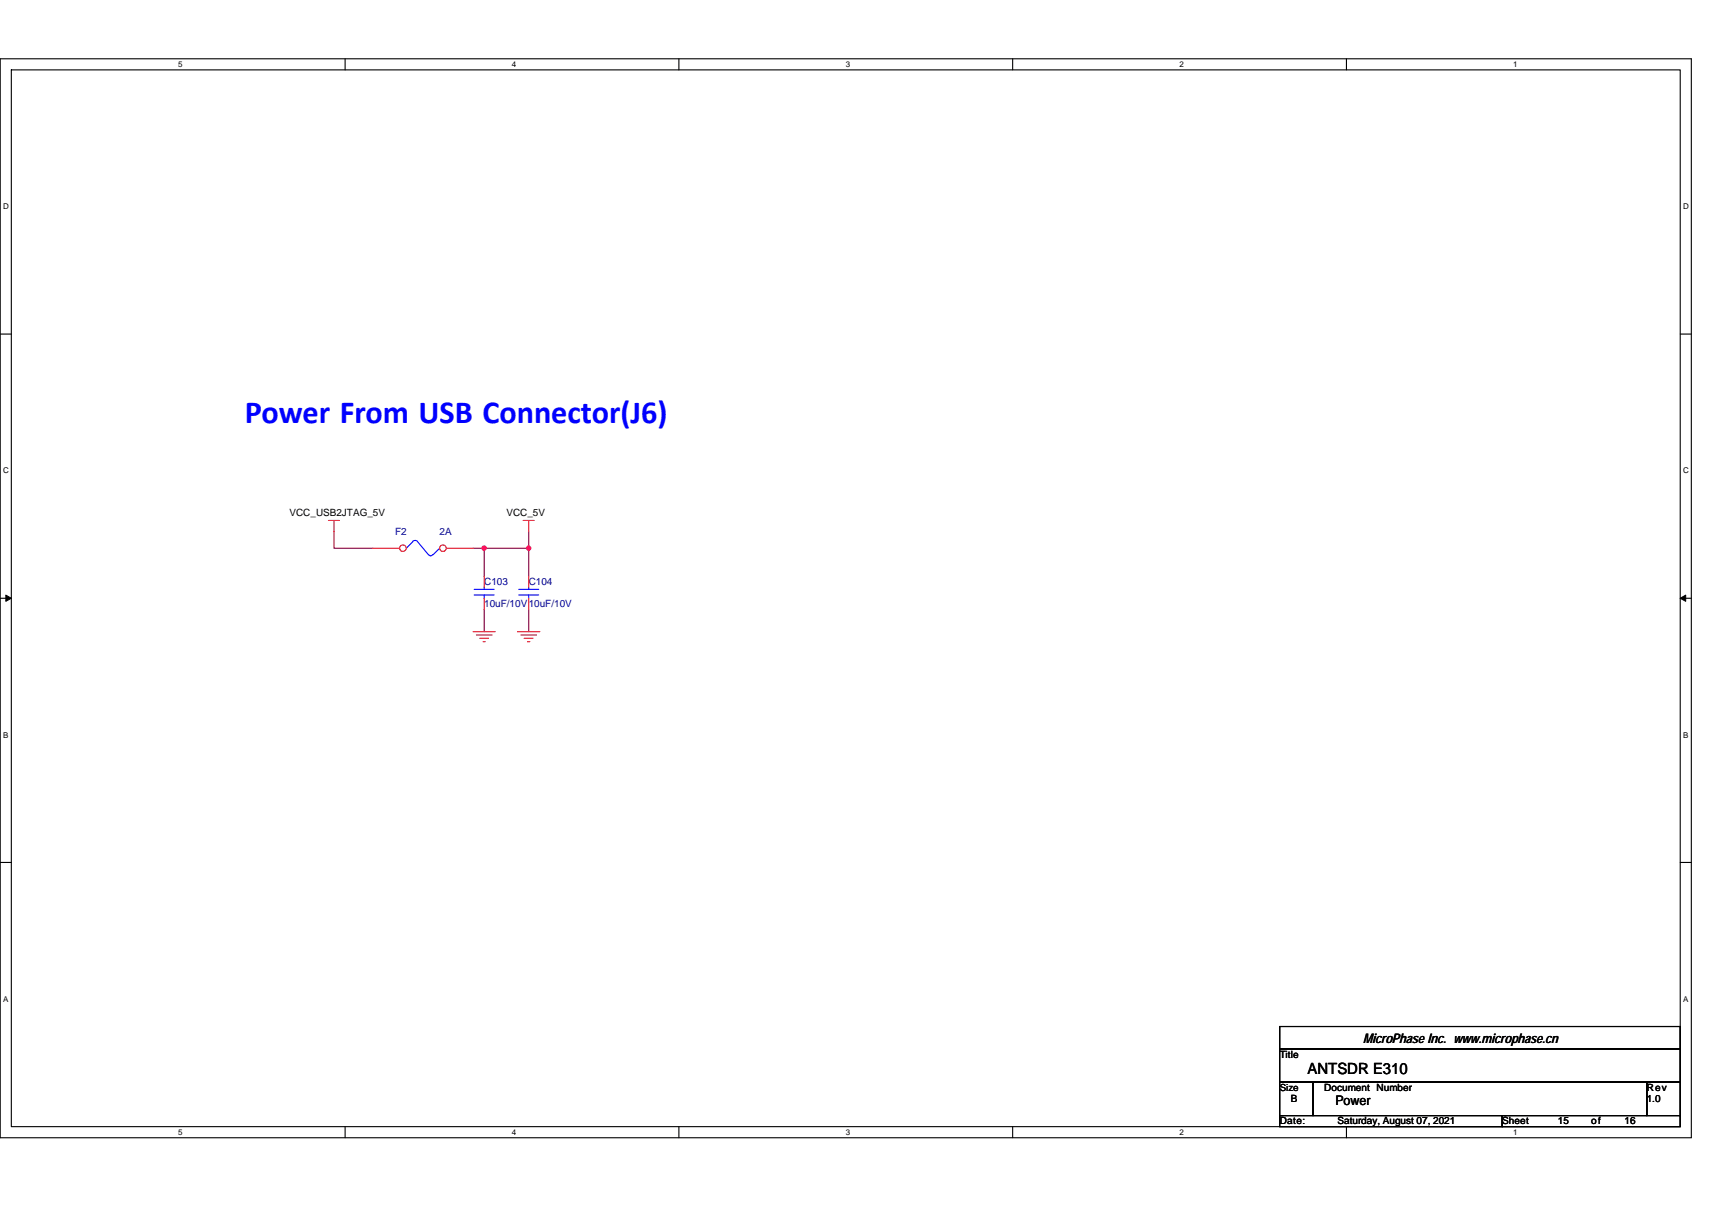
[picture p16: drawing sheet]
<svg xmlns="http://www.w3.org/2000/svg" width="297mm" height="210mm" viewBox="0 0 297 210" stroke-linecap="round" stroke-linejoin="round" font-family="sans-serif">
<defs><g id="words">
<text font-size="5.6" fill="#00f" x="42.5" y="73.4">Power From USB Connector(J6)</text>
<text font-size="2.7" x="226.9" y="186.3">ANTSDR E310</text>
<g font-size="2.3">
<text x="236.5" y="181.1">MicroPhase Inc. www.microphase.cn</text>
<text x="231.7" y="191.8">Power</text>
</g>
<g font-size="1.7">
<text x="50.2" y="89.5">VCC_USB2JTAG_5V</text>
<text x="87.9" y="89.5">VCC_5V</text>
<text x="222" y="183.6">Title</text>
<text x="222" y="189.3">Size</text>
<text x="224" y="191.3">B</text>
<text x="229.8" y="189.3">Document Number</text>
<text x="285.7" y="189.3">Rev</text>
<text x="285.7" y="191.3">1.0</text>
<text x="222" y="195.1">Date:</text>
<text x="232.1" y="195.1">Saturday, August 07, 2021</text>
<text x="260.6" y="195.1">Sheet</text>
<text x="270.3" y="195.1">15</text>
<text x="276.1" y="195.1">of</text>
<text x="281.9" y="195.1">16</text>
</g>
<g font-size="1.7" fill="#000080">
<text x="68.6" y="92.8">F2</text>
<text x="76.3" y="92.8">2A</text>
<text x="84" y="101.5">C103</text>
<text x="91.7" y="101.5">C104</text>
<text x="84" y="105.4">10uF/10V10uF/10V</text>
</g>
<g font-size="1.4">
<text x="30.9" y="11.7">5</text>
<text x="88.8" y="11.7">4</text>
<text x="146.7" y="11.7">3</text>
<text x="204.7" y="11.7">2</text>
<text x="262.6" y="11.7">1</text>
<text x=".5" y="36.3">D</text>
<text x="292" y="36.3">D</text>
<text x=".5" y="82.1">C</text>
<text x="292" y="82.1">C</text>
<text x=".5" y="128">B</text>
<text x="292" y="128">B</text>
<text x=".5" y="173.8">A</text>
<text x="292" y="173.8">A</text>
<text x="30.9" y="197">5</text>
<text x="88.8" y="197">4</text>
<text x="146.7" y="197">3</text>
<text x="204.7" y="197">2</text>
<text x="262.6" y="197">1</text>
</g>
</g></defs>
<path d="M0 10.2h293.5v187.2h-293.5zM2 12.1h289.5v183.4h-289.5z" fill="none" stroke="#000" stroke-width=".19"/>
<g fill="#fff">
<path d="M30.9 10.4h.8v1.6h-.8z"/>
<path d="M30.9 195.7h.8v1.6h-.8z"/>
</g>
<path d="M59.9 10.2v1.9M59.9 195.5v1.9" fill="none" stroke="#000" stroke-width=".19"/>
<g fill="#fff">
<path d="M88.8 10.4h.8v1.6h-.8z"/>
<path d="M88.8 195.7h.8v1.6h-.8z"/>
</g>
<path d="M117.8 10.2v1.9M117.8 195.5v1.9" fill="none" stroke="#000" stroke-width=".19"/>
<g fill="#fff">
<path d="M146.7 10.4h.8v1.6h-.8z"/>
<path d="M146.7 195.7h.8v1.6h-.8z"/>
</g>
<path d="M175.7 10.2v1.9M175.7 195.5v1.9" fill="none" stroke="#000" stroke-width=".19"/>
<g fill="#fff">
<path d="M204.7 10.4h.7v1.6h-.7z"/>
<path d="M204.7 195.7h.7v1.6h-.7z"/>
</g>
<path d="M233.6 10.2v1.9M233.6 195.5v1.9" fill="none" stroke="#000" stroke-width=".19"/>
<g fill="#fff">
<path d="M262.6 10.4h.7v1.6h-.7z"/>
<path d="M262.6 195.7h.7v1.6h-.7z"/>
<path d="M.5 35.1h1v1.5h-1z"/>
<path d="M292 35.1h1v1.5h-1z"/>
<path d="M.5 80.9h1v1.5h-1z"/>
<path d="M292 80.9h1v1.5h-1z"/>
</g>
<path d="M0 58h2M291.5 58h2" fill="none" stroke="#000" stroke-width=".19"/>
<g fill="#fff">
<path d="M.5 126.7h.9v1.6h-.9z"/>
<path d="M292 126.7h.9v1.6h-.9z"/>
</g>
<path d="M0 103.8h2M291.5 103.8h2" fill="none" stroke="#000" stroke-width=".19"/>
<path d="M1 103.3l1 .5-1 .6zM291.5 103.8l1-.5v1.1z" fill="#000" stroke="#000" stroke-width=".17"/>
<g fill="#fff">
<path d="M.5 172.6h.9v1.5h-.9z"/>
<path d="M292 172.6h.9v1.5h-.9z"/>
</g>
<path d="M0 149.7h2M291.5 149.7h2M222 178.1h69.5v3.9h-69.5zM222 182h69.5v5.8h-69.5zM222 187.8h5.8v5.8h-5.8zM222 193.6h38.6v1.9h-38.6zM227.8 187.8h57.9v5.8h-57.9zM260.6 193.6h30.9v1.9h-30.9zM285.7 187.8h5.8v5.8h-5.8z" fill="none" stroke="#000" stroke-width=".19"/>
<path d="M58 92.2v2.9h6.7M82.1 95.1h1.9M84 95.1v4.9M84 95.1h7.7M91.7 92.2v2.9M91.7 95.1v4.9M84 105.7v3.9M91.7 105.7v3.9" fill="none" stroke="#800040" stroke-width=".19"/>
<g fill="#f0f" stroke="#f0f" stroke-width=".19">
<circle cx="84" cy="95.1" r=".38"/>
<circle cx="91.7" cy="95.1" r=".38"/>
</g>
<g fill="none" stroke="#f00" stroke-width=".19">
<path d="M57 90.3h1.9M58 90.3v1.9M90.8 90.3h1.9M91.7 90.3v1.9M91.7 100v1.9M82.1 109.6h3.8M82.7 110.2h2.7M83.2 110.8h1.6M83.8 111.4h.4M89.8 109.6h3.9M90.4 110.2h2.7M90.9 110.8h1.6"/>
<path d="M91.5 111.4h.4M91.7 103.8v1.9"/>
</g>
<path d="M71.6 93.9l.4-.1 .4 .1M71.6 94l-1.1 1.1M72.4 94l2 2.3M74.4 96.2a.38 .38 0 0 0 .3 .3 .38 .38 0 0 0 .4-.3M76.3 95.1l-1.2 1.2M90 103.3h3.5M90 102.3h3.5M91.7 101.9v.4M91.7 103.3v.5" fill="none" stroke="#00f" stroke-width=".19"/>
<circle cx="69.9" cy="95.1" r=".57" fill="#fff" stroke="#f00" stroke-width=".19"/>
<path d="M64.7 95.1h4.6" fill="none" stroke="#f00" stroke-width=".19"/>
<circle cx="76.9" cy="95.1" r=".57" fill="#fff" stroke="#f00" stroke-width=".19"/>
<path d="M77.4 95.1h4.7M84 100v1.9M84 103.8v1.9" fill="none" stroke="#f00" stroke-width=".19"/>
<path d="M82.3 103.3h3.4M82.3 102.3h3.4M84 101.9v.4M84 103.3v.5" fill="none" stroke="#00f" stroke-width=".19"/>
<g fill="#f0f" stroke="#f0f" stroke-width=".19">
<circle cx="84" cy="95.1" r=".38"/>
<circle cx="91.7" cy="95.1" r=".38"/>
</g>
<use href="#words"/>
</svg>
